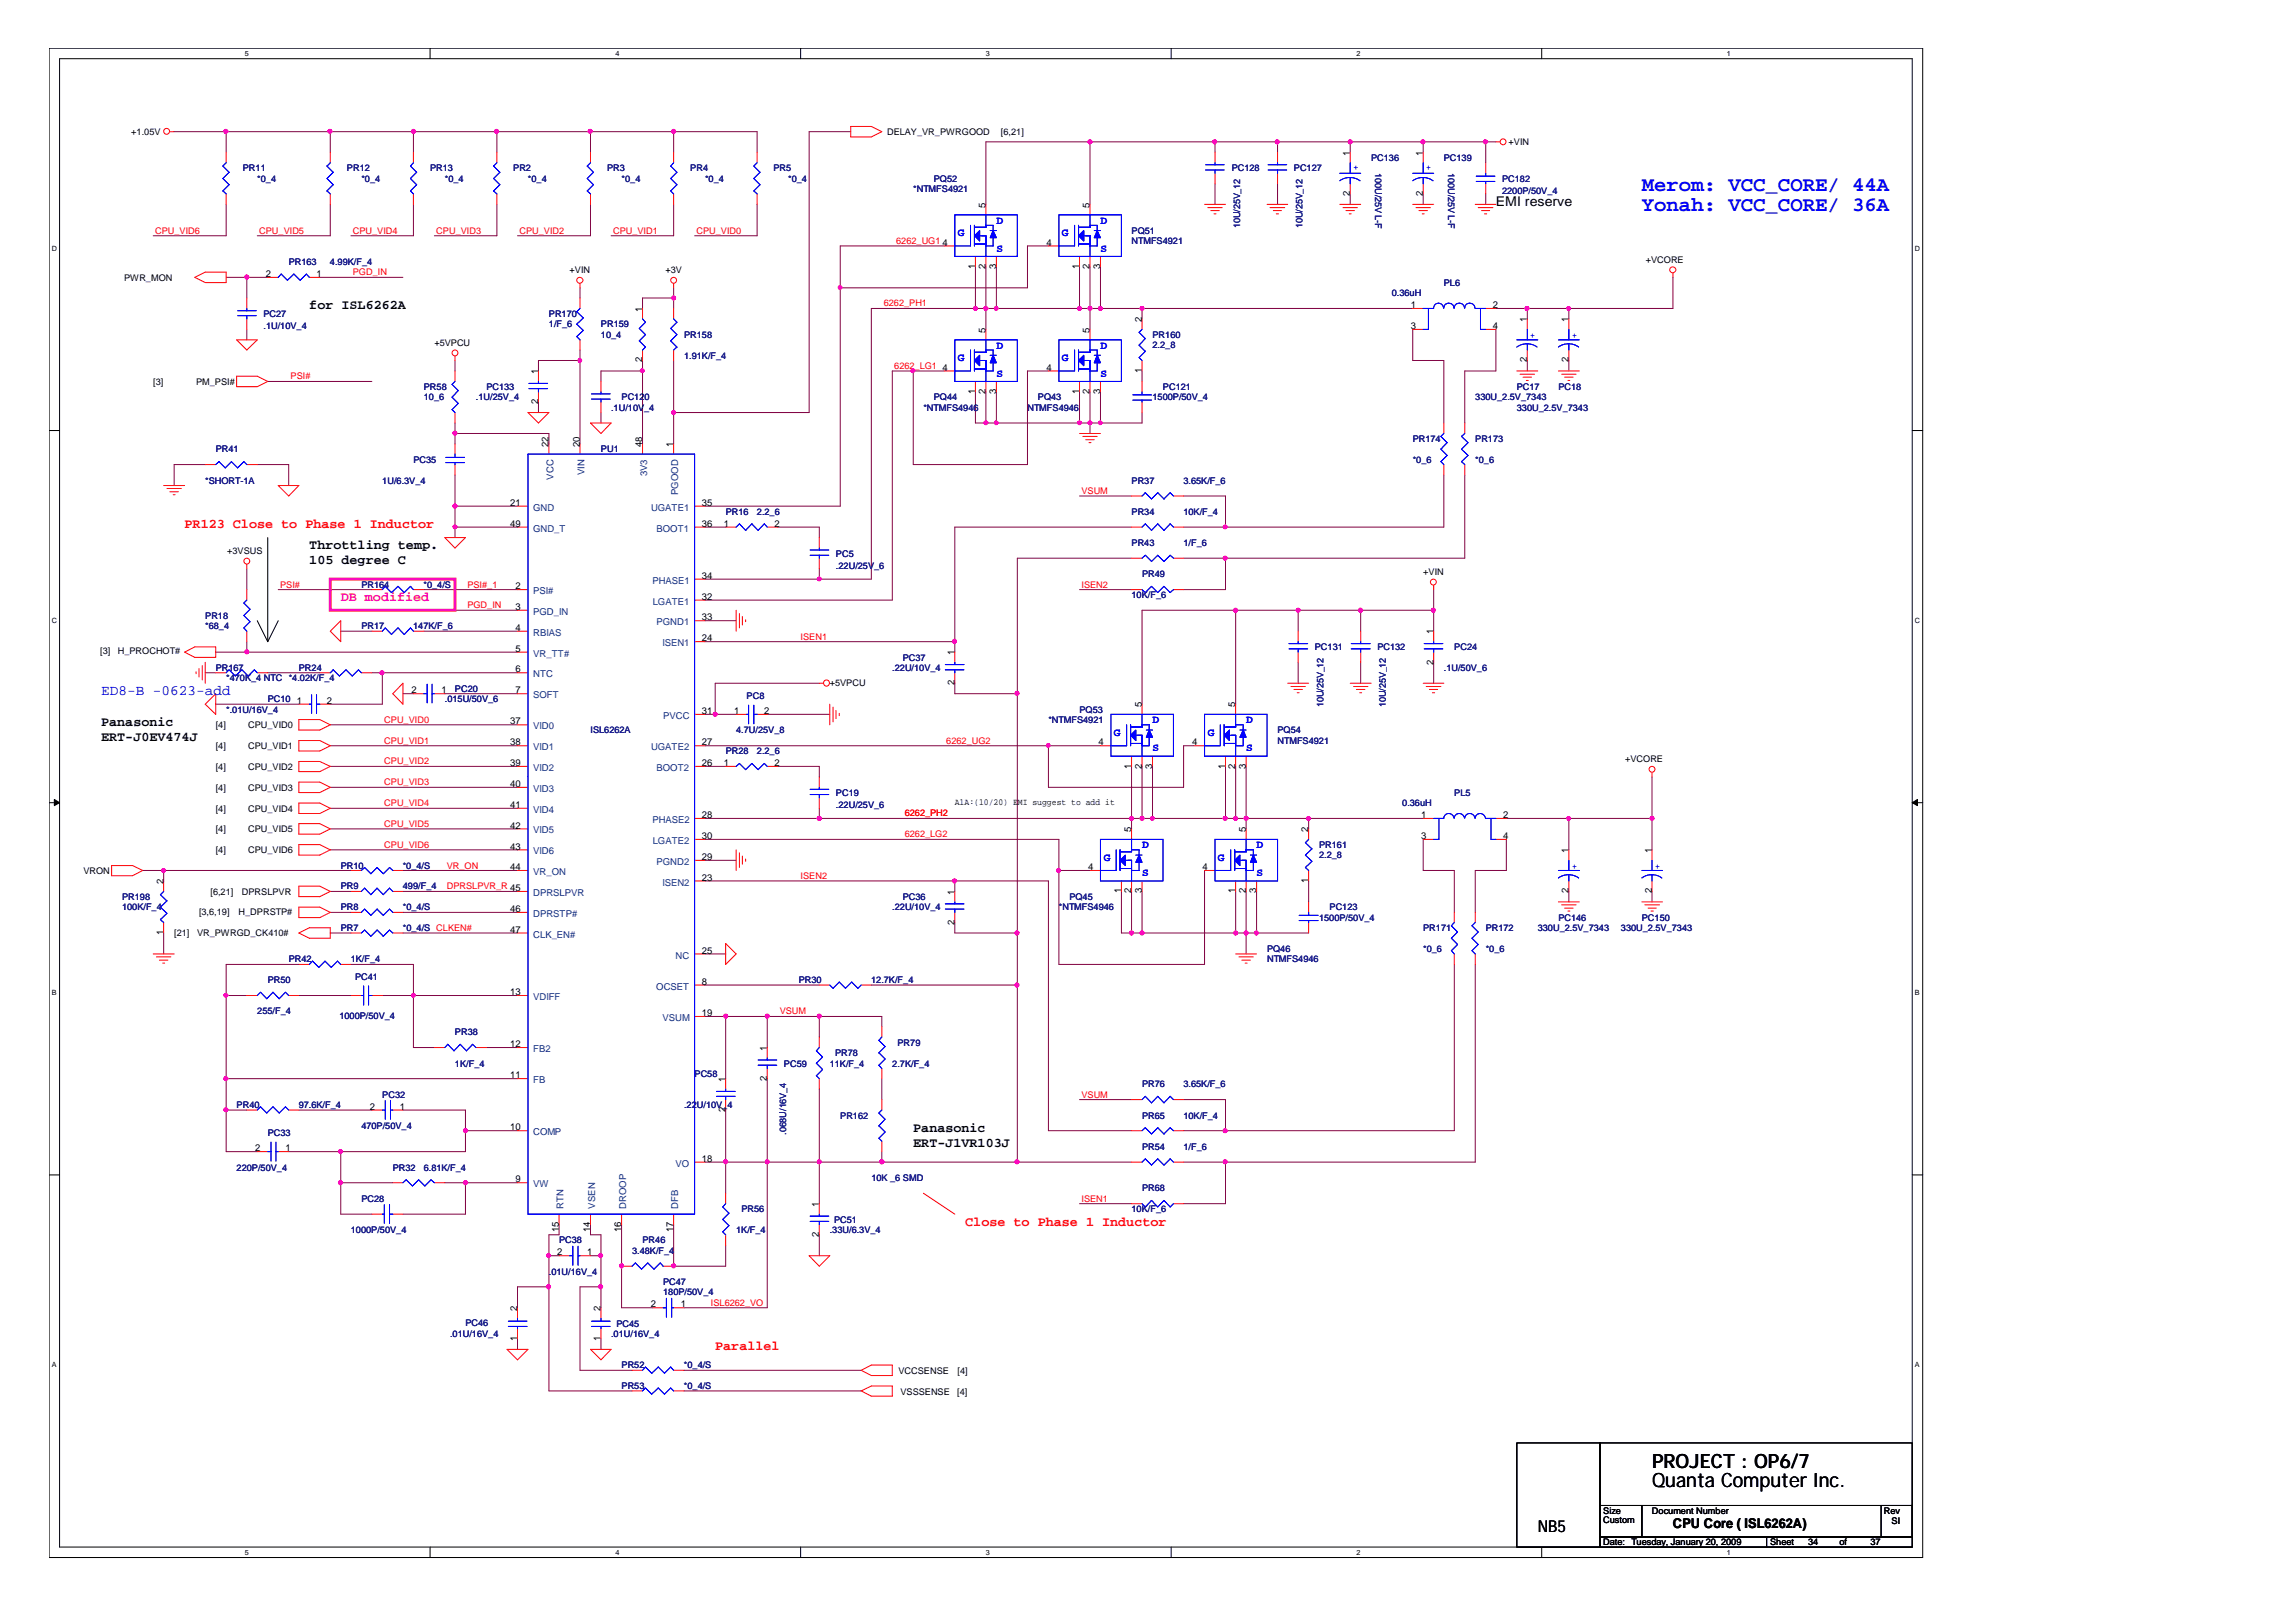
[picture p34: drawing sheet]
<svg xmlns="http://www.w3.org/2000/svg" width="297mm" height="210mm" viewBox="0 0 297 210" stroke-linecap="round" stroke-linejoin="round" font-family="sans-serif">
<defs><g id="words">
<g font-size="2.7" fill="#00f">
<text x="212.3" y="27.3">Yonah: VCC_CORE/ 36A</text>
<text x="212.3" y="24.7">Merom: VCC_CORE/ 44A</text>
</g>
<g font-size="2.5">
<text x="213.7" y="189.8">PROJECT : OP6/7</text>
<text x="213.7" y="192.2">Quanta Computer Inc.</text>
</g>
<text font-size="2.1" x="198.9" y="198.2">NB5</text>
<text font-size="1.9" fill="#00f" x="13.1" y="89.8">ED8-B -0623-add</text>
<g font-size="1.7">
<text x="193.5" y="26.7">EMI reserve</text>
<text x="40" y="40">for ISL6262A</text>
<text x="40" y="71">Throttling temp.</text>
<text x="40" y="73">105 degree C</text>
<text x="13.1" y="93.9">Panasonic</text>
<text x="13.1" y="95.9">ERT-J0EV474J</text>
<text x="118.1" y="146.4">Panasonic</text>
<text x="118.1" y="148.4">ERT-J1VR103J</text>
<text x="216.4" y="197.7">CPU Core ( ISL6262A)</text>
</g>
<g font-size="1.7" fill="#f00">
<text x="23.9" y="68.3">PR123 Close to Phase 1 Inductor</text>
<text x="124.8" y="158.5">Close to Phase 1 Inductor</text>
<text x="92.5" y="174.6">Parallel</text>
</g>
<text font-size="1.7" fill="#ff0080" x="44.1" y="77.7">DB modified</text>
<g font-size="1.4" fill="#00f">
<text x="128.9" y="28.9">D</text>
<text x="142.3" y="28.9">D</text>
<text x="123.9" y="30.5">G</text>
<text x="128.9" y="32.6">S</text>
<text x="137.3" y="30.5">G</text>
<text x="142.3" y="32.6">S</text>
<text x="123.9" y="46.7">G</text>
<text x="128.9" y="45.1">D</text>
<text x="137.3" y="46.7">G</text>
<text x="142.3" y="45.1">D</text>
<text x="128.9" y="48.7">S</text>
<text x="142.3" y="48.7">S</text>
<text x="144.1" y="95.2">G</text>
<text x="149.1" y="93.5">D</text>
<text x="156.2" y="95.2">G</text>
<text x="161.2" y="93.5">D</text>
<text x="149.1" y="97.2">S</text>
<text x="161.2" y="97.2">S</text>
<text x="142.7" y="111.3">G</text>
<text x="147.7" y="109.7">D</text>
<text x="147.7" y="113.3">S</text>
<text x="157.5" y="111.3">G</text>
<text x="162.5" y="109.7">D</text>
<text x="162.5" y="113.3">S</text>
</g>
<g font-size="1.2">
<text x="17" y="17.5">+1.05V</text>
<text x="114.7" y="17.5">DELAY_VR_PWRGOOD</text>
<text x="129.5" y="17.5">[6,21]</text>
<text x="174.6" y="20.1" transform="rotate(-90 174.6 20.1)">1</text>
<text x="184" y="20.1" transform="rotate(-90 184 20.1)">1</text>
<text x="195.1" y="18.8">+VIN</text>
<text x="127.5" y="26.9" transform="rotate(-90 127.5 26.9)">5</text>
<text x="140.9" y="26.9" transform="rotate(-90 140.9 26.9)">5</text>
<text x="174.6" y="25.4" transform="rotate(-90 174.6 25.4)">2</text>
<text x="184" y="25.4" transform="rotate(-90 184 25.4)">2</text>
<text x="34.4" y="35.8">2</text>
<text x="40.9" y="35.8">1</text>
<text x="73.7" y="35.4">+VIN</text>
<text x="86.1" y="35.4">+3V</text>
<text x="121.9" y="31.8">4</text>
<text x="126.1" y="34.8" transform="rotate(-90 126.1 34.8)">1</text>
<text x="127.5" y="34.8" transform="rotate(-90 127.5 34.8)">2</text>
<text x="128.8" y="34.8" transform="rotate(-90 128.8 34.8)">3</text>
<text x="135.3" y="31.8">4</text>
<text x="139.6" y="34.8" transform="rotate(-90 139.6 34.8)">1</text>
<text x="140.9" y="34.8" transform="rotate(-90 140.9 34.8)">2</text>
<text x="142.3" y="34.8" transform="rotate(-90 142.3 34.8)">3</text>
<text x="212.9" y="34">+VCORE</text>
<text x="16" y="36.3">PWR_MON</text>
<text x="83.1" y="40.3" transform="rotate(-90 83.1 40.3)">1</text>
<text x="147.7" y="41.7" transform="rotate(-90 147.7 41.7)">2</text>
<text x="182.5" y="39.8">1</text>
<text x="193.1" y="39.8">2</text>
<text x="197.5" y="41.7" transform="rotate(-90 197.5 41.7)">1</text>
<text x="202.9" y="41.7" transform="rotate(-90 202.9 41.7)">1</text>
<text x="56.2" y="44.8">+5VPCU</text>
<text x="83.1" y="46.9" transform="rotate(-90 83.1 46.9)">2</text>
<text x="121.9" y="47.9">4</text>
<text x="127.5" y="43" transform="rotate(-90 127.5 43)">5</text>
<text x="135.3" y="47.9">4</text>
<text x="140.9" y="43" transform="rotate(-90 140.9 43)">5</text>
<text x="182.5" y="42.6">3</text>
<text x="193.1" y="42.6">4</text>
<text x="197.5" y="46.9" transform="rotate(-90 197.5 46.9)">2</text>
<text x="202.9" y="46.9" transform="rotate(-90 202.9 46.9)">2</text>
<text x="19.8" y="49.8">[3]</text>
<text x="25.4" y="49.8">PM_PSI#</text>
<text x="69.6" y="52.3" transform="rotate(-90 69.6 52.3)">2</text>
<text x="69.6" y="48.4" transform="rotate(-90 69.6 48.4)">1</text>
<text x="126.1" y="50.9" transform="rotate(-90 126.1 50.9)">1</text>
<text x="127.5" y="50.9" transform="rotate(-90 127.5 50.9)">2</text>
<text x="128.8" y="50.9" transform="rotate(-90 128.8 50.9)">3</text>
<text x="139.6" y="50.9" transform="rotate(-90 139.6 50.9)">1</text>
<text x="140.9" y="50.9" transform="rotate(-90 140.9 50.9)">2</text>
<text x="142.3" y="50.9" transform="rotate(-90 142.3 50.9)">3</text>
<text x="147.7" y="48.2" transform="rotate(-90 147.7 48.2)">1</text>
<text x="71" y="57.8" transform="rotate(-90 71 57.8)">22</text>
<text x="75" y="57.8" transform="rotate(-90 75 57.8)">20</text>
<text x="83.1" y="57.8" transform="rotate(-90 83.1 57.8)">48</text>
<text x="87.1" y="57.8" transform="rotate(-90 87.1 57.8)">1</text>
<text x="66" y="65.4">21</text>
<text x="90.8" y="65.4">35</text>
<text x="29.4" y="71.7">+3VSUS</text>
<text x="66" y="68.1">49</text>
<text x="90.8" y="68.1">36</text>
<text x="93.6" y="68.1">1</text>
<text x="100.2" y="68.1">2</text>
<text x="66.7" y="76.2">2</text>
<text x="90.8" y="74.9">34</text>
<text x="90.8" y="77.6">32</text>
<text x="184.1" y="74.4">+VIN</text>
<text x="66.7" y="81.6">4</text>
<text x="66.7" y="78.9">3</text>
<text x="90.8" y="82.9">24</text>
<text x="90.8" y="80.2">33</text>
<text x="185.4" y="82.1" transform="rotate(-90 185.4 82.1)">1</text>
<text x="13" y="84.6">[3]</text>
<text x="15.2" y="84.6">H_PROCHOT#</text>
<text x="53.2" y="89.7">2</text>
<text x="57.1" y="89.7">1</text>
<text x="66.7" y="87">6</text>
<text x="66.7" y="89.7">7</text>
<text x="66.7" y="84.3">5</text>
<text x="107.3" y="88.7">+5VPCU</text>
<text x="123.4" y="88.6" transform="rotate(-90 123.4 88.6)">2</text>
<text x="123.4" y="84.7" transform="rotate(-90 123.4 84.7)">1</text>
<text x="185.4" y="86" transform="rotate(-90 185.4 86)">2</text>
<text x="27.9" y="94.2">[4]</text>
<text x="32.1" y="94.2">CPU_VID0</text>
<text x="38.4" y="91">1</text>
<text x="42.3" y="91">2</text>
<text x="66" y="93.7">37</text>
<text x="90.8" y="92.3">31</text>
<text x="95" y="92.3">1</text>
<text x="98.8" y="92.3">2</text>
<text x="147.7" y="91.5" transform="rotate(-90 147.7 91.5)">5</text>
<text x="159.8" y="91.5" transform="rotate(-90 159.8 91.5)">5</text>
<text x="27.9" y="96.9">[4]</text>
<text x="27.9" y="99.6">[4]</text>
<text x="32.1" y="96.9">CPU_VID1</text>
<text x="32.1" y="99.6">CPU_VID2</text>
<text x="66" y="101.8">40</text>
<text x="66" y="99.1">39</text>
<text x="66" y="96.4">38</text>
<text x="90.8" y="96.4">27</text>
<text x="90.8" y="99.1">26</text>
<text x="93.6" y="99.1">1</text>
<text x="100.2" y="99.1">2</text>
<text x="142.1" y="96.4">4</text>
<text x="146.3" y="99.4" transform="rotate(-90 146.3 99.4)">1</text>
<text x="147.7" y="99.4" transform="rotate(-90 147.7 99.4)">2</text>
<text x="149" y="99.4" transform="rotate(-90 149 99.4)">3</text>
<text x="154.2" y="96.4">4</text>
<text x="158.5" y="99.4" transform="rotate(-90 158.5 99.4)">1</text>
<text x="159.8" y="99.4" transform="rotate(-90 159.8 99.4)">2</text>
<text x="161.1" y="99.4" transform="rotate(-90 161.1 99.4)">3</text>
<text x="210.2" y="98.6">+VCORE</text>
<text x="27.9" y="102.2">[4]</text>
<text x="27.9" y="105">[4]</text>
<text x="27.9" y="107.6">[4]</text>
<text x="32.1" y="102.2">CPU_VID3</text>
<text x="32.1" y="105">CPU_VID4</text>
<text x="32.1" y="107.6">CPU_VID5</text>
<text x="66" y="104.5">41</text>
<text x="66" y="107.2">42</text>
<text x="90.8" y="105.8">28</text>
<text x="123.5" y="104.2">A1A:(10/20) EMI suggest to add it</text>
<text x="146.3" y="107.6" transform="rotate(-90 146.3 107.6)">5</text>
<text x="161.1" y="107.6" transform="rotate(-90 161.1 107.6)">5</text>
<text x="169.2" y="107.6" transform="rotate(-90 169.2 107.6)">2</text>
<text x="183.8" y="105.8">1</text>
<text x="194.4" y="105.8">2</text>
<text x="10.8" y="113">VRON</text>
<text x="27.9" y="110.3">[4]</text>
<text x="32.1" y="110.3">CPU_VID6</text>
<text x="66" y="112.5">44</text>
<text x="66" y="109.9">43</text>
<text x="90.8" y="111.2">29</text>
<text x="90.8" y="113.9">23</text>
<text x="90.8" y="108.5">30</text>
<text x="140.7" y="112.5">4</text>
<text x="155.5" y="112.5">4</text>
<text x="183.8" y="108.5">3</text>
<text x="194.4" y="108.5">4</text>
<text x="202.9" y="110.3" transform="rotate(-90 202.9 110.3)">1</text>
<text x="213.6" y="110.3" transform="rotate(-90 213.6 110.3)">1</text>
<text x="21.1" y="114.4" transform="rotate(-90 21.1 114.4)">2</text>
<text x="25.7" y="118.3">[3,6,19]</text>
<text x="27.2" y="115.7">[6,21]</text>
<text x="30.9" y="118.3">H_DPRSTP#</text>
<text x="31.3" y="115.7">DPRSLPVR</text>
<text x="66" y="118">46</text>
<text x="123.4" y="119.6" transform="rotate(-90 123.4 119.6)">2</text>
<text x="123.4" y="115.7" transform="rotate(-90 123.4 115.7)">1</text>
<text x="145" y="115.5" transform="rotate(-90 145 115.5)">1</text>
<text x="146.3" y="115.5" transform="rotate(-90 146.3 115.5)">2</text>
<text x="147.7" y="115.5" transform="rotate(-90 147.7 115.5)">3</text>
<text x="159.8" y="115.5" transform="rotate(-90 159.8 115.5)">1</text>
<text x="161.1" y="115.5" transform="rotate(-90 161.1 115.5)">2</text>
<text x="162.5" y="115.5" transform="rotate(-90 162.5 115.5)">3</text>
<text x="169.2" y="114.2" transform="rotate(-90 169.2 114.2)">1</text>
<text x="202.9" y="115.5" transform="rotate(-90 202.9 115.5)">2</text>
<text x="213.6" y="115.5" transform="rotate(-90 213.6 115.5)">2</text>
<text x="21.1" y="120.9" transform="rotate(-90 21.1 120.9)">1</text>
<text x="22.5" y="121.1">[21]</text>
<text x="25.5" y="121.1">VR_PWRGD_CK410#</text>
<text x="66" y="120.6">47</text>
<text x="90.8" y="123.3">25</text>
<text x="66" y="128.7">13</text>
<text x="90.8" y="127.4">8</text>
<text x="90.8" y="131.4">19</text>
<text x="66" y="135.4">12</text>
<text x="99.2" y="135.9" transform="rotate(-90 99.2 135.9)">1</text>
<text x="47.8" y="143.5">2</text>
<text x="51.7" y="143.5">1</text>
<text x="66" y="139.5">11</text>
<text x="93.8" y="143.8" transform="rotate(-90 93.8 143.8)">2</text>
<text x="93.8" y="139.9" transform="rotate(-90 93.8 139.9)">1</text>
<text x="99.2" y="139.8" transform="rotate(-90 99.2 139.8)">2</text>
<text x="33" y="148.9">2</text>
<text x="36.9" y="148.9">1</text>
<text x="66" y="146.2">10</text>
<text x="66.7" y="152.9">9</text>
<text x="90.8" y="150.3">18</text>
<text x="72.3" y="159.3" transform="rotate(-90 72.3 159.3)">15</text>
<text x="76.3" y="159.3" transform="rotate(-90 76.3 159.3)">14</text>
<text x="80.3" y="159.3" transform="rotate(-90 80.3 159.3)">16</text>
<text x="87.1" y="159.3" transform="rotate(-90 87.1 159.3)">17</text>
<text x="105.9" y="160" transform="rotate(-90 105.9 160)">2</text>
<text x="105.9" y="156.1" transform="rotate(-90 105.9 156.1)">1</text>
<text x="72.1" y="162.4">2</text>
<text x="75.9" y="162.4">1</text>
<text x="66.9" y="173.5" transform="rotate(-90 66.9 173.5)">1</text>
<text x="66.9" y="169.6" transform="rotate(-90 66.9 169.6)">2</text>
<text x="77.7" y="173.5" transform="rotate(-90 77.7 173.5)">1</text>
<text x="77.7" y="169.6" transform="rotate(-90 77.7 169.6)">2</text>
<text x="84.2" y="169.1">2</text>
<text x="88.1" y="169.1">1</text>
<text x="116.2" y="177.6">VCCSENSE</text>
<text x="123.8" y="177.6">[4]</text>
<text x="116.5" y="180.4">VSSSENSE</text>
<text x="123.8" y="180.4">[4]</text>
<text x="207.3" y="195.8">Size</text>
<text x="207.3" y="197">Custom</text>
<text x="213.7" y="195.8">Document Number</text>
<text x="243.7" y="195.8">Rev</text>
<text x="244.6" y="197.2">SI</text>
<text x="207.3" y="199.9">Date: Tuesday, January 20, 2009</text>
<text x="228.9" y="199.9">Sheet</text>
<text x="233.8" y="199.9">34</text>
<text x="237.9" y="199.9">of</text>
<text x="241.9" y="199.9">37</text>
</g>
<g font-size="1.2" fill="#000080">
<text x="31.4" y="22.2">PR11</text>
<text x="33.3" y="23.5">*0_4</text>
<text x="44.9" y="22.2">PR12</text>
<text x="46.7" y="23.5">*0_4</text>
<text x="55.6" y="22.2">PR13</text>
<text x="57.5" y="23.5">*0_4</text>
<text x="66.4" y="22.2">PR2</text>
<text x="68.3" y="23.5">*0_4</text>
<text x="78.5" y="22.2">PR3</text>
<text x="80.4" y="23.5">*0_4</text>
<text x="89.3" y="22.2">PR4</text>
<text x="91.2" y="23.5">*0_4</text>
<text x="100" y="22.2">PR5</text>
<text x="101.9" y="23.5">*0_4</text>
<text x="120.8" y="23.5">PQ52</text>
<text x="159.3" y="22.2">PC128</text>
<text x="167.3" y="22.2">PC127</text>
<text x="177.3" y="20.8">PC136</text>
<text x="177.8" y="22.4" transform="rotate(90 177.8 22.4)">100U/25V L-F</text>
<text x="186.7" y="20.8">PC139</text>
<text x="187.3" y="22.4" transform="rotate(90 187.3 22.4)">100U/25V L-F</text>
<text x="194.3" y="23.5">PC182</text>
<text x="118.1" y="24.9">*NTMFS4921</text>
<text x="160.4" y="29.5" transform="rotate(-90 160.4 29.5)">10U/25V_12</text>
<text x="168.4" y="29.5" transform="rotate(-90 168.4 29.5)">10U/25V_12</text>
<text x="194.3" y="25.1">2200P/50V_4</text>
<text x="37.3" y="34.3">PR163</text>
<text x="42.7" y="34.3">4.99K/F_4</text>
<text x="146.3" y="30.2">PQ51</text>
<text x="146.3" y="31.6">NTMFS4921</text>
<text x="34.1" y="41">PC27</text>
<text x="71" y="41">PR170</text>
<text x="180" y="38.3">0.36uH</text>
<text x="186.7" y="37">PL6</text>
<text x="34.1" y="42.6">.1U/10V_4</text>
<text x="71" y="42.3">1/F_6</text>
<text x="77.7" y="42.3">PR159</text>
<text x="77.7" y="43.7">10_4</text>
<text x="88.5" y="43.7">PR158</text>
<text x="88.5" y="46.4">1.91K/F_4</text>
<text x="149.1" y="43.7">PR160</text>
<text x="149.1" y="45.1">2.2_8</text>
<text x="54.8" y="50.4">PR58</text>
<text x="54.8" y="51.8">10_6</text>
<text x="61.6" y="51.8">.1U/25V_4</text>
<text x="62.9" y="50.4">PC133</text>
<text x="79" y="53.1">.1U/10V_4</text>
<text x="80.4" y="51.8">PC120</text>
<text x="119.4" y="53.1">*NTMFS4946</text>
<text x="120.8" y="51.8">PQ44</text>
<text x="132.9" y="53.1">NTMFS4946</text>
<text x="134.2" y="51.8">PQ43</text>
<text x="149.1" y="51.8">1500P/50V_4</text>
<text x="150.4" y="50.4">PC121</text>
<text x="190.8" y="51.8">330U_2.5V_7343</text>
<text x="196.2" y="53.1">330U_2.5V_7343</text>
<text x="196.2" y="50.4">PC17</text>
<text x="201.5" y="50.4">PC18</text>
<text x="27.9" y="58.5">PR41</text>
<text x="53.5" y="59.8">PC35</text>
<text x="77.7" y="58.5">PU1</text>
<text x="182.7" y="57.2">PR174</text>
<text x="182.7" y="59.8">*0_6</text>
<text x="190.8" y="57.2">PR173</text>
<text x="190.8" y="59.8">*0_6</text>
<text x="26.5" y="62.5">*SHORT-1A</text>
<text x="49.4" y="62.5">1U/6.3V_4</text>
<text x="146.3" y="62.5">PR37</text>
<text x="153.1" y="62.5">3.65K/F_6</text>
<text x="93.9" y="66.6">PR16</text>
<text x="97.9" y="66.6">2.2_6</text>
<text x="108.1" y="72">PC5</text>
<text x="146.3" y="70.6">PR43</text>
<text x="146.3" y="66.6">PR34</text>
<text x="153.1" y="70.6">1/F_6</text>
<text x="153.1" y="66.6">10K/F_4</text>
<text x="46.7" y="76">PR164</text>
<text x="54.8" y="76">*0_4/S</text>
<text x="108.1" y="73.6">.22U/25V_6</text>
<text x="146.3" y="77.4">10K/F_6</text>
<text x="147.7" y="74.6">PR49</text>
<text x="26.5" y="80">PR18</text>
<text x="26.5" y="81.4">*68_4</text>
<text x="46.7" y="81.4">PR17</text>
<text x="53.4" y="81.4">147K/F_6</text>
<text x="27.9" y="86.8">PR167</text>
<text x="29.3" y="88.1">*470K_4 NTC *4.02K/F_4</text>
<text x="38.7" y="86.8">PR24</text>
<text x="58.8" y="89.5">PC20</text>
<text x="115.4" y="86.8">.22U/10V_4</text>
<text x="116.8" y="85.4">PC37</text>
<text x="170.1" y="84.1">PC131</text>
<text x="178.1" y="84.1">PC132</text>
<text x="186.7" y="86.8">.1U/50V_6</text>
<text x="188.1" y="84.1">PC24</text>
<text x="29.3" y="92.2">*.01U/16V_4</text>
<text x="34.6" y="90.8">PC10</text>
<text x="57.5" y="90.8">.015U/50V_6</text>
<text x="76.4" y="94.8">ISL6262A</text>
<text x="95.2" y="94.8">4.7U/25V_8</text>
<text x="96.6" y="90.4">PC8</text>
<text x="135.6" y="93.5">*NTMFS4921</text>
<text x="139.6" y="92.2">PQ53</text>
<text x="165.2" y="94.8">PQ54</text>
<text x="171.2" y="91.5" transform="rotate(-90 171.2 91.5)">10U/25V_12</text>
<text x="179.2" y="91.5" transform="rotate(-90 179.2 91.5)">10U/25V_12</text>
<text x="93.9" y="97.6">PR28</text>
<text x="97.9" y="97.6">2.2_6</text>
<text x="165.2" y="96.2">NTMFS4921</text>
<text x="108.1" y="102.9">PC19</text>
<text x="108.1" y="104.5">.22U/25V_6</text>
<text x="181.4" y="104.3">0.36uH</text>
<text x="188.1" y="102.9">PL5</text>
<text x="44.1" y="112.4">PR10</text>
<text x="52.1" y="112.4">*0_4/S</text>
<text x="170.6" y="109.7">PR161</text>
<text x="170.6" y="111">2.2_8</text>
<text x="15.8" y="116.4">PR198</text>
<text x="15.8" y="117.7">100K/F_4</text>
<text x="44.1" y="115">PR9</text>
<text x="44.1" y="117.7">PR8</text>
<text x="52.1" y="115">499/F_4</text>
<text x="52.1" y="117.7">*0_4/S</text>
<text x="115.4" y="117.7">.22U/10V_4</text>
<text x="116.8" y="116.4">PC36</text>
<text x="136.9" y="117.7">*NTMFS4946</text>
<text x="138.3" y="116.4">PQ45</text>
<text x="170.6" y="119.1">1500P/50V_4</text>
<text x="172" y="117.7">PC123</text>
<text x="201.5" y="119.1">PC146</text>
<text x="212.3" y="119.1">PC150</text>
<text x="37.3" y="124.5">PR42</text>
<text x="44.1" y="120.4">PR7</text>
<text x="45.4" y="124.5">1K/F_4</text>
<text x="52.1" y="120.4">*0_4/S CLKEN#</text>
<text x="163.9" y="123.1">PQ46</text>
<text x="163.9" y="124.5">NTMFS4946</text>
<text x="184.1" y="120.4">PR171</text>
<text x="184.1" y="123.1">*0_6</text>
<text x="192.2" y="120.4">PR172</text>
<text x="192.2" y="123.1">*0_6</text>
<text x="198.9" y="120.4">330U_2.5V_7343</text>
<text x="209.6" y="120.4">330U_2.5V_7343</text>
<text x="33.3" y="131.2">255/F_4</text>
<text x="34.6" y="127.1">PR50</text>
<text x="43.9" y="131.8">1000P/50V_4</text>
<text x="45.9" y="126.8">PC41</text>
<text x="103.3" y="127.1">PR30</text>
<text x="112.7" y="127.1">12.7K/F_4</text>
<text x="58.8" y="133.9">PR38</text>
<text x="58.8" y="137.9">1K/F_4</text>
<text x="101.4" y="137.9">PC59</text>
<text x="107.3" y="137.9">11K/F_4</text>
<text x="108" y="136.6">PR78</text>
<text x="115.4" y="137.9">2.7K/F_4</text>
<text x="116.1" y="135.2">PR79</text>
<text x="30.6" y="143.3">PR40</text>
<text x="38.6" y="143.3">97.6K/F_4</text>
<text x="49.4" y="142">PC32</text>
<text x="88.5" y="143.3">.22U/10V_4</text>
<text x="89.8" y="139.3">PC58</text>
<text x="147.7" y="140.6">PR76</text>
<text x="153.1" y="140.6">3.65K/F_6</text>
<text x="34.6" y="147">PC33</text>
<text x="46.7" y="146">470P/50V_4</text>
<text x="101.7" y="146.8" transform="rotate(-90 101.7 146.8)">.068U/16V_4</text>
<text x="108.7" y="144.7">PR162</text>
<text x="147.7" y="144.7">PR65</text>
<text x="147.7" y="148.7">PR54</text>
<text x="153.1" y="144.7">10K/F_4</text>
<text x="153.1" y="148.7">1/F_6</text>
<text x="30.6" y="151.4">220P/50V_4</text>
<text x="46.7" y="155.4">PC28</text>
<text x="50.8" y="151.4">PR32</text>
<text x="54.8" y="151.4">6.81K/F_4</text>
<text x="112.7" y="152.8">10K _6 SMD</text>
<text x="147.7" y="154.1">PR68</text>
<text x="45.4" y="159.5">1000P/50V_4</text>
<text x="72.3" y="160.8">PC38</text>
<text x="83.1" y="160.8">PR46</text>
<text x="95.2" y="159.5">1K/F_4</text>
<text x="95.9" y="156.8">PR56</text>
<text x="107.3" y="159.5">.33U/6.3V_4</text>
<text x="107.9" y="158.1">PC51</text>
<text x="146.3" y="156.8">10K/F_6</text>
<text x="71" y="164.9">.01U/16V_4</text>
<text x="81.7" y="162.2">3.48K/F_4</text>
<text x="85.8" y="166.2">PC47</text>
<text x="85.8" y="167.5">180P/50V_4</text>
<text x="58.2" y="172.9">.01U/16V_4</text>
<text x="60.2" y="171.5">PC46</text>
<text x="79" y="172.9">.01U/16V_4</text>
<text x="79.7" y="171.6">PC45</text>
<text x="80.4" y="177">PR52</text>
<text x="80.4" y="179.7">PR53</text>
<text x="88.5" y="177">*0_4/S</text>
<text x="88.5" y="179.7">*0_4/S</text>
</g>
<g font-size="1.2" fill="#00f">
<text x="175" y="22">+</text>
<text x="184.4" y="22">+</text>
<text x="197.9" y="43.7">+</text>
<text x="203.3" y="43.7">+</text>
<text x="203.3" y="112.4">+</text>
<text x="214.1" y="112.4">+</text>
</g>
<g font-size="1.2" fill="#f00">
<text x="20.1" y="30.2">CPU_VID6</text>
<text x="33.5" y="30.2">CPU_VID5</text>
<text x="45.6" y="30.2">CPU_VID4</text>
<text x="45.6" y="35.6">PGD_IN</text>
<text x="56.4" y="30.2">CPU_VID3</text>
<text x="67.2" y="30.2">CPU_VID2</text>
<text x="79.3" y="30.2">CPU_VID1</text>
<text x="90.1" y="30.2">CPU_VID0</text>
<text x="115.9" y="31.6">6262_UG1</text>
<text x="114.3" y="39.6">6262_PH1</text>
<text x="115.7" y="47.7">6262_LG1</text>
<text x="37.6" y="49.1">PSI#</text>
<text x="139.9" y="63.9">VSUM</text>
<text x="36.2" y="76">PSI#</text>
<text x="60.5" y="76">PSI#_1</text>
<text x="139.9" y="76">ISEN2</text>
<text x="60.5" y="78.7">PGD_IN</text>
<text x="103.5" y="82.7">ISEN1</text>
<text x="49.7" y="93.5">CPU_VID0</text>
<text x="49.7" y="96.2">CPU_VID1</text>
<text x="49.7" y="98.9">CPU_VID2</text>
<text x="49.7" y="101.6">CPU_VID3</text>
<text x="122.4" y="96.2">6262_UG2</text>
<text x="49.7" y="104.3">CPU_VID4</text>
<text x="49.7" y="106.9">CPU_VID5</text>
<text x="117" y="105.6">6262_PH2</text>
<text x="49.7" y="109.7">CPU_VID6</text>
<text x="57.8" y="112.3">VR_ON</text>
<text x="103.5" y="113.7">ISEN2</text>
<text x="117" y="108.3">6262_LG2</text>
<text x="57.8" y="115">DPRSLPVR_R 45</text>
<text x="100.8" y="131.2">VSUM</text>
<text x="139.9" y="142">VSUM</text>
<text x="139.9" y="155.4">ISEN1</text>
<text x="91.9" y="168.9">ISL6262_VO</text>
</g>
<g font-size="1.2" fill="#004080">
<text x="71.6" y="62" transform="rotate(-90 71.6 62)">VCC</text>
<text x="75.6" y="61.5" transform="rotate(-90 75.6 61.5)">VIN</text>
<text x="83.7" y="61.6" transform="rotate(-90 83.7 61.6)">3V3</text>
<text x="87.7" y="64.1" transform="rotate(-90 87.7 64.1)">PGOOD</text>
<text x="69" y="66.1">GND</text>
<text x="69" y="68.8">GND_T</text>
<text x="84.2" y="66.1">UGATE1</text>
<text x="84.9" y="68.8">BOOT1</text>
<text x="69" y="76.8">PSI#</text>
<text x="84.4" y="75.5">PHASE1</text>
<text x="69" y="82.2">RBIAS</text>
<text x="69" y="79.5">PGD_IN</text>
<text x="84.4" y="78.2">LGATE1</text>
<text x="84.9" y="80.9">PGND1</text>
<text x="85.7" y="83.6">ISEN1</text>
<text x="69" y="87.6">NTC</text>
<text x="69" y="84.9">VR_TT#</text>
<text x="69" y="94.3">VID0</text>
<text x="69" y="90.3">SOFT</text>
<text x="85.8" y="93">PVCC</text>
<text x="69" y="99.7">VID2</text>
<text x="69" y="97">VID1</text>
<text x="84.2" y="97">UGATE2</text>
<text x="84.9" y="99.7">BOOT2</text>
<text x="69" y="105.1">VID4</text>
<text x="69" y="102.4">VID3</text>
<text x="69" y="107.8">VID5</text>
<text x="84.4" y="106.4">PHASE2</text>
<text x="69" y="113.2">VR_ON</text>
<text x="69" y="110.5">VID6</text>
<text x="84.4" y="109.1">LGATE2</text>
<text x="84.9" y="111.9">PGND2</text>
<text x="69" y="118.6">DPRSTP#</text>
<text x="69" y="115.9">DPRSLPVR</text>
<text x="85.7" y="114.5">ISEN2</text>
<text x="69" y="121.3">CLK_EN#</text>
<text x="87.4" y="124">NC</text>
<text x="69" y="129.3">VDIFF</text>
<text x="84.9" y="128">OCSET</text>
<text x="69" y="136.1">FB2</text>
<text x="85.7" y="132.1">VSUM</text>
<text x="69" y="140.1">FB</text>
<text x="69" y="146.8">COMP</text>
<text x="69" y="153.6">VW</text>
<text x="87.4" y="150.9">VO</text>
<text x="72.9" y="156.4" transform="rotate(-90 72.9 156.4)">RTN</text>
<text x="77" y="156.4" transform="rotate(-90 77 156.4)">VSEN</text>
<text x="81" y="156.4" transform="rotate(-90 81 156.4)">DROOP</text>
<text x="87.7" y="156.4" transform="rotate(-90 87.7 156.4)">DFB</text>
</g>
<g font-size=".9">
<text x="31.7" y="7.3">5</text>
<text x="79.6" y="7.3">4</text>
<text x="127.5" y="7.3">3</text>
<text x="175.4" y="7.3">2</text>
<text x="223.4" y="7.3">1</text>
<text x="6.7" y="32.5">D</text>
<text x="247.6" y="32.5">D</text>
<text x="6.7" y="80.6">C</text>
<text x="247.6" y="80.6">C</text>
<text x="6.7" y="128.7">B</text>
<text x="247.6" y="128.7">B</text>
<text x="6.7" y="176.8">A</text>
<text x="247.6" y="176.8">A</text>
<text x="31.7" y="201.1">5</text>
<text x="79.6" y="201.1">4</text>
<text x="127.5" y="201.1">3</text>
<text x="175.4" y="201.1">2</text>
<text x="223.4" y="201.1">1</text>
</g>
</g></defs>
<g fill="none" stroke="#000" stroke-width=".13">
<path d="M6.3 6.2h242.4v195.2h-242.4zM7.7 7.6h239.6v192.5h-239.6zM55.6 6.2v1.4M103.5 6.2v1.4M151.5 6.2v1.4M199.4 6.2v1.4M6.3 55.7h1.4M247.3 55.7h1.4M34.6 69.5v13.5M33.3 80.3l1.3 2.7M36 80.3l-1.4 2.7M6.3 103.8h1.4"/>
<path d="M247.3 103.8h1.4M6.3 151.9h1.4M247.3 151.9h1.4M196.2 186.6h10.7v13.5h-10.7zM206.9 186.6h40.4v8.1h-40.4zM206.9 194.7h5.4v4.1h-5.4zM206.9 198.8h21.6v1.3h-21.6zM212.3 194.7h35v4.1h-35zM228.5 198.8h18.8v1.3h-18.8zM243.3 194.7h4v4.1h-4zM55.6 200.1v1.3M103.5 200.1v1.3"/>
<path d="M151.5 200.1v1.3M199.4 200.1v1.3"/>
</g>
<g fill="#000" stroke="#000" stroke-width=".13">
<path d="M7 103.4l.7 .4-.7 .4z" fill-rule="evenodd"/>
<path d="M247.3 103.8l.7-.4v.8z" fill-rule="evenodd"/>
</g>
<g fill="none" stroke="#800040" stroke-width=".13">
<path d="M22.5 17h75.4v2.7M29.3 17v2.7M42.7 17v2.7M53.5 17v2.7M64.3 17v2.7M76.4 17v2.7M87.1 17v2.7M110 17h-5.4v36.4h-17.5M141 18.3v8.1M157.1 18.3v1.4M165.2 18.3v1.4M174.6 18.3v1.4"/>
<path d="M184.1 18.3v1.4M192.2 18.3v2.8M193.5 18.3h-66v8.1M29.3 26.4v4.1h-9.5M29.3 35.9h5.3M31.9 35.9v2.6M41.4 35.9h10.7M42.7 26.4v4.1h-9.4M53.5 26.4v4.1h-8.1M64.3 26.4v4.1h-8.1M75 37.2v1.3M76.4 26.4v4.1h-9.5"/>
<path d="M87.1 26.4v4.1h-8.1M87.1 37.2v2.7M87.1 38.5h-4v1.4M97.9 26.4v4.1h-8.1M122.1 31.8h-13.4v33.7h-17.5M126.2 34.5v5.4M127.5 34.5v8.1M128.9 34.5v5.4M135.6 31.8h-2.7v5.4h-24.2M139.6 34.5v5.4M141 34.5v8.1M142.3 34.5v5.4"/>
<path d="M147.7 39.9v1.3M157.1 23.8v2.6M165.2 23.8v2.6M174.6 25.1v1.3M182.7 39.9h-70v35h-21.5M184.1 25.1v1.3M192.2 25.1v1.3M197.5 39.9v1.3M202.9 39.9v1.3M216.4 35.9v4h-22.9M31.9 42.6v1.4M34.6 49.3h13.5"/>
<path d="M58.8 46.6v1.4M58.8 54.7v2.7M58.8 56.1h12.2v1.3M69.6 52v1.4M75 45.3v12.1M75 46.6h-5.4v1.4M77.7 53.4v1.3M83.1 46.6v10.8M83.1 48h-5.4v1.3M87.1 46.6v10.8M118.1 48v12.1h14.8v-12.1h2.7M122.1 48h-6.7v29.6h-24.2"/>
<path d="M126.2 50.7v4h21.5v-1.3M127.5 50.7v4M128.9 50.7v4M139.6 50.7v4M141 50.7v5.4M142.3 50.7v4M147.7 48v1.3M182.7 42.6v4h4v8.1M193.5 42.6v5.4h-4.1v6.7M197.5 46.6v1.4M202.9 46.6v1.4M26.5 60.1h-4v2.7"/>
<path d="M31.9 73.5v2.8M33.3 60.1h4v2.7M36 76.3h12.1M54.8 76.3h12.1M54.8 78.9h12.1M58.8 61.4v8.1M58.8 68.2h8.1M58.8 65.5h8.1M91.2 68.2h2.7M100.6 68.2h5.4v1.3M106 73.5v1.4M139.6 76.3h6.7"/>
<path d="M139.6 64.1h6.7M146.3 68.2h-22.8v16.1M146.3 72.2h-14.7v78.1M153.1 64.1h5.4v4.1M158.5 72.2v4.1h-5.4M159.8 78.9v12.2M167.9 78.9v2.7M176 78.9v2.7M185.4 78.9h-37.7v12.2M185.4 76.3v5.3M186.7 61.4v6.8h-33.6M189.4 61.4v10.8h-36.3"/>
<path d="M26.5 87h1.4M27.9 91.1h10.8M27.9 84.3h39M31.9 83v1.3M34.6 87h6.8M42.7 93.7h24.2M42.7 96.4h24.2M42.7 99.1h24.2M44.1 81.6h4M48.1 87h18.8M49.4 87v4.1h-6.7M52.1 89.7h1.4"/>
<path d="M54.8 81.6h12.1M57.5 89.7h9.4M91.2 96.4h51.1M91.2 99.1h2.7M91.2 92.4h4M91.2 83h32.3M91.2 80.3h4M99.2 92.4h8.1M100.6 99.1h5.4v1.4M106 88.4h-13.5v4M123.5 88.4v1.3h8.1M135.6 96.4v5.4h17.5v-5.4h1.3"/>
<path d="M146.3 99.1v8.1M147.7 99.1v6.7M149.1 99.1v6.7M158.5 99.1v6.7M159.8 99.1v6.7M161.2 99.1v8.1M167.9 85.7v2.7M176 85.7v2.7M185.4 85.7v2.7M18.5 112.6h26.9M21.2 112.6v1.3M42.7 118h2.7"/>
<path d="M42.7 115.3h2.7M42.7 101.8h24.2M42.7 104.5h24.2M42.7 109.9h24.2M42.7 107.2h24.2M52.1 118h14.8M52.1 115.3h14.8M52.1 112.6h14.8M91.2 113.9h44.4v32.3h10.7M91.2 108.6h45.7v16.1h18.9v-12.1M91.2 105.8h92.9M91.2 111.3h4"/>
<path d="M106 104.5v1.3M123.5 113.9v1.4M123.5 119.3v1.4h8.1M136.9 112.6h4.1M145 115.3v5.4h24.2M146.3 115.3v5.4M147.7 115.3v5.4M159.8 115.3v5.4M161.2 115.3v8.1M162.5 115.3v5.4M169.2 105.8v1.4M169.2 113.9v2.7"/>
<path d="M184.1 108.6v4h4v5.4M194.8 108.6v4h-4v5.4M194.8 105.8h18.9M202.9 105.8v4.1M202.9 115.3v1.3M213.7 100.5v9.4M213.7 115.3v1.3M21.2 120.7v2.7M29.3 128.7h2.6M29.3 139.5h37.6M38.7 124.7h-9.4v24.2h4M38.7 128.7h6.7"/>
<path d="M42.7 120.7h2.7M45.4 124.7h8.1v10.8h2.7M49.4 128.7h17.5M52.1 120.7h14.8M62.9 135.5h4M91.2 131.5h22.8v1.3M91.2 123.4h2.7M91.2 127.4h14.8M93.9 131.5v8M99.2 131.5v4M99.2 139.5v29.6h-10.7M106 131.5v2.6"/>
<path d="M112.7 127.4h18.9M114 139.5v2.7M188.1 124.7v21.5h-35M190.8 124.7v25.6h-37.7M29.3 143.6h2.6M38.7 143.6h9.4M44.1 153h6.7M44.1 148.9v8.1h4M52.1 143.6h8.1v5.3h-22.9M57.5 153h9.4M60.2 146.2h6.7M60.2 153v4h-8.1"/>
<path d="M72.3 158.4v1.3h-1.3v20.2h10.7M76.4 158.4v1.3h1.3v9.4M80.4 158.4v10.7h4.1M87.1 158.4v5.4h6.8v-2.7M91.2 150.3h55.1M93.9 143.6v10.7M106 140.9v14.8M106 159.7v2.7M114 148.9v1.4M139.6 155.7h6.7M139.6 142.2h6.7M153.1 142.2h5.4v4"/>
<path d="M158.5 150.3v5.4h-5.4M66.9 173.2v1.3M71 162.4h1.3M71 166.4h-4.1v2.7M76.4 162.4h1.3M77.7 166.4h-2.7v10.8h6.7M77.7 173.2v1.3M88.5 179.9h22.9M88.5 177.2h22.9"/>
</g>
<g fill="#f0f" stroke="#f0f" stroke-width=".13">
<path d="M21 112.4l.1-.1 .2 .1v.4h-.2h-.1z" fill-rule="evenodd"/>
<path d="M135.4 96.2h.2l.2 .1-.1 .3-.1 .1-.2-.1z" fill-rule="evenodd"/>
<path d="M142.1 54.5h.4v.2v.1l-.2 .1-.2-.1z" fill-rule="evenodd"/>
<path d="M74.8 46.4h.2l.2 .1-.1 .3-.1 .1-.2-.1z" fill-rule="evenodd"/>
<path d="M162.3 120.5l.2-.1 .2 .1-.1 .3-.1 .1-.2-.1z" fill-rule="evenodd"/>
<path d="M148.9 105.7l.1-.1 .2 .1v.3l-.2 .1-.1-.1z" fill-rule="evenodd"/>
<path d="M202.7 105.7l.2-.1 .2 .1-.1 .3-.1 .1-.2-.1z" fill-rule="evenodd"/>
<path d="M142.1 39.7l.2-.1 .2 .2v.3h-.2h-.2z" fill-rule="evenodd"/>
<path d="M175.8 78.7h.1l.3 .1-.1 .3-.2 .1-.1-.1z" fill-rule="evenodd"/>
<path d="M175.8 78.7h.1l.3 .1-.1 .3-.2 .1-.1-.1z" fill-rule="evenodd"/>
<path d="M169.1 105.7l.1-.1 .2 .1v.3l-.2 .1-.1-.1z" fill-rule="evenodd"/>
<path d="M142.1 39.7l.2-.1 .2 .2v.3h-.2h-.2z" fill-rule="evenodd"/>
<path d="M108.5 37l.1-.1 .2 .1v.4h-.2h-.1z" fill-rule="evenodd"/>
<path d="M128.7 54.5h.3l.1 .2-.1 .1-.2 .1-.1-.1z" fill-rule="evenodd"/>
<path d="M128.7 39.7l.1-.1 .2 .2v.3h-.2h-.1z" fill-rule="evenodd"/>
<path d="M202.7 39.7l.2-.1 .2 .2-.1 .3h-.1h-.2z" fill-rule="evenodd"/>
<path d="M21 112.4l.1-.1 .2 .1v.4h-.2h-.1z" fill-rule="evenodd"/>
<path d="M135.4 96.2h.2l.2 .1-.1 .3-.1 .1-.2-.1z" fill-rule="evenodd"/>
<path d="M142.1 54.5h.4v.2v.1l-.2 .1-.2-.1z" fill-rule="evenodd"/>
<path d="M74.8 46.4h.2l.2 .1-.1 .3-.1 .1-.2-.1z" fill-rule="evenodd"/>
<path d="M162.3 120.5l.2-.1 .2 .1-.1 .3-.1 .1-.2-.1z" fill-rule="evenodd"/>
<path d="M148.9 105.7l.1-.1 .2 .1v.3l-.2 .1-.1-.1z" fill-rule="evenodd"/>
<path d="M202.7 105.7l.2-.1 .2 .1-.1 .3-.1 .1-.2-.1z" fill-rule="evenodd"/>
<path d="M142.1 39.7l.2-.1 .2 .2v.3h-.2h-.2z" fill-rule="evenodd"/>
<path d="M175.8 78.7h.1l.3 .1-.1 .3-.2 .1-.1-.1z" fill-rule="evenodd"/>
<path d="M175.8 78.7h.1l.3 .1-.1 .3-.2 .1-.1-.1z" fill-rule="evenodd"/>
<path d="M169.1 105.7l.1-.1 .2 .1v.3l-.2 .1-.1-.1z" fill-rule="evenodd"/>
<path d="M142.1 39.7l.2-.1 .2 .2v.3h-.2h-.2z" fill-rule="evenodd"/>
<path d="M108.5 37l.1-.1 .2 .1v.4h-.2h-.1z" fill-rule="evenodd"/>
<path d="M128.7 54.5h.3l.1 .2-.1 .1-.2 .1-.1-.1z" fill-rule="evenodd"/>
<path d="M128.7 39.7l.1-.1 .2 .2v.3h-.2h-.1z" fill-rule="evenodd"/>
<path d="M202.7 39.7l.2-.1 .2 .2-.1 .3h-.1h-.2z" fill-rule="evenodd"/>
<circle cx="49.4" cy="87" r=".26"/>
<circle cx="123.4" cy="113.9" r=".26"/>
<circle cx="106" cy="131.4" r=".26"/>
<circle cx="93.9" cy="131.4" r=".26"/>
<circle cx="93.9" cy="150.3" r=".26"/>
<circle cx="58.8" cy="56" r=".26"/>
<circle cx="158.5" cy="146.2" r=".26"/>
<circle cx="158.5" cy="72.2" r=".26"/>
<circle cx="87.1" cy="38.5" r=".26"/>
<circle cx="158.5" cy="68.1" r=".25"/>
<circle cx="99.2" cy="150.3" r=".26"/>
<circle cx="114" cy="150.3" r=".26"/>
<circle cx="106" cy="150.3" r=".26"/>
<circle cx="87.1" cy="163.7" r=".26"/>
<circle cx="131.5" cy="150.3" r=".26"/>
<circle cx="131.5" cy="127.4" r=".26"/>
<circle cx="131.5" cy="120.7" r=".26"/>
<circle cx="131.5" cy="89.7" r=".26"/>
<circle cx="70.9" cy="166.4" r=".26"/>
<circle cx="77.7" cy="166.4" r=".26"/>
<circle cx="80.4" cy="163.7" r=".26"/>
<circle cx="106" cy="74.9" r=".25"/>
<circle cx="141" cy="54.7" r=".25"/>
<circle cx="161.2" cy="120.7" r=".26"/>
<circle cx="87.1" cy="53.4" r=".26"/>
<circle cx="185.4" cy="78.9" r=".26"/>
<circle cx="147.7" cy="105.8" r=".26"/>
<circle cx="141" cy="39.9" r=".26"/>
<circle cx="83.1" cy="47.9" r=".25"/>
<circle cx="157.1" cy="18.3" r=".26"/>
<circle cx="123.4" cy="82.9" r=".26"/>
<circle cx="106" cy="105.8" r=".26"/>
<circle cx="87.1" cy="17" r=".26"/>
<circle cx="42.7" cy="17" r=".26"/>
<circle cx="64.2" cy="17" r=".26"/>
<circle cx="29.2" cy="17" r=".26"/>
<circle cx="53.5" cy="17" r=".26"/>
<circle cx="92.5" cy="92.4" r=".26"/>
<circle cx="197.5" cy="39.9" r=".26"/>
<circle cx="58.8" cy="68.1" r=".25"/>
<circle cx="167.9" cy="78.9" r=".26"/>
<circle cx="158.5" cy="150.3" r=".26"/>
<circle cx="31.9" cy="84.3" r=".26"/>
<circle cx="31.9" cy="35.8" r=".26"/>
<circle cx="53.5" cy="128.7" r=".25"/>
<circle cx="29.2" cy="143.5" r=".26"/>
<circle cx="44" cy="153" r=".26"/>
<circle cx="44" cy="148.9" r=".25"/>
<circle cx="29.2" cy="128.7" r=".25"/>
<circle cx="60.2" cy="153" r=".26"/>
<circle cx="60.2" cy="146.2" r=".26"/>
<circle cx="77.7" cy="162.4" r=".25"/>
<circle cx="71" cy="162.4" r=".25"/>
<circle cx="58.8" cy="65.5" r=".26"/>
<circle cx="99.2" cy="131.4" r=".26"/>
<circle cx="76.3" cy="17" r=".26"/>
<circle cx="29.2" cy="139.5" r=".26"/>
<circle cx="139.6" cy="39.9" r=".26"/>
<circle cx="147.7" cy="39.9" r=".26"/>
<circle cx="192.1" cy="18.3" r=".26"/>
<circle cx="184" cy="18.3" r=".26"/>
<circle cx="141" cy="18.3" r=".26"/>
<circle cx="126.2" cy="39.9" r=".26"/>
<circle cx="127.5" cy="39.9" r=".26"/>
<circle cx="127.5" cy="54.7" r=".25"/>
<circle cx="139.6" cy="54.7" r=".25"/>
<circle cx="118.1" cy="47.9" r=".25"/>
<circle cx="146.3" cy="105.8" r=".26"/>
<circle cx="146.3" cy="120.7" r=".26"/>
<circle cx="147.7" cy="120.7" r=".26"/>
<circle cx="159.8" cy="120.7" r=".26"/>
<circle cx="136.9" cy="112.6" r=".26"/>
<circle cx="158.5" cy="105.8" r=".26"/>
<circle cx="159.8" cy="105.8" r=".26"/>
<circle cx="161.2" cy="105.8" r=".26"/>
<circle cx="159.8" cy="78.9" r=".26"/>
<circle cx="174.6" cy="18.3" r=".26"/>
<circle cx="165.2" cy="18.3" r=".26"/>
<circle cx="213.7" cy="105.8" r=".26"/>
</g>
<g fill="none" stroke="#f00" stroke-width=".13">
<path d="M22 17h.5M29.3 19.7v1.4M42.7 19.7v1.4M53.5 19.7v1.4M64.3 19.7v1.4M76.4 19.7v1.4M87.1 19.7v1.4M97.9 19.7v1.4M110 16.4h2.7l1.3 .6-1.3 .7h-2.7zM157.1 19.7v1.4M165.2 19.7v1.4M174.6 19.7v1.4"/>
<path d="M184.1 19.7v1.4M193.5 18.3h.5M25.2 35.9l1.3-.7h2.8v1.3h-2.8zM29.3 25.1v1.3M31.9 38.5v1.4M34.6 35.9h1.4M40 35.9h1.4M42.7 25.1v1.3M53.5 25.1v1.3M64.3 25.1v1.3M75 36.7v.5M75 38.5v1.4"/>
<path d="M76.4 25.1v1.3M83.1 39.9v1.3M87.1 25.1v1.3M87.1 36.7v.5M87.1 39.9v1.3M97.9 25.1v1.3M122.1 31.8h1.4M126.2 33.2v1.3M127.5 26.4v1.4M127.5 33.2v1.3M128.9 33.2v1.3M135.6 31.8h1.3"/>
<path d="M139.6 33.2v1.3M141 26.4v1.4M141 33.2v1.3M142.3 33.2v1.3M155.8 26.4h2.7M156.2 26.9h1.9M156.6 27.2h1.1M157 27.7h.3M157.1 22.4v1.4M163.9 26.4h2.6M164.3 26.9h1.9M164.7 27.2h1"/>
<path d="M165.1 27.7h.3M165.2 22.4v1.4M173.3 26.4h2.7M173.7 26.9h1.9M174.1 27.2h1.1M174.5 27.7h.3M174.6 23.8v1.3M182.7 26.4h2.7M182.7 39.9h1.4M183.1 26.9h1.9M183.5 27.2h1.1M183.9 27.7h.3"/>
<path d="M184.1 23.8v1.3M190.8 26.4h2.7M191.2 26.9h1.9M191.6 27.2h1.1M192 27.7h.3M192.2 39.9h1.3M192.2 21.1v1.3M192.2 23.8v1.3M216.4 35.3v.6M30.6 48.7h2.7l1.3 .6-1.3 .7h-2.7zM30.6 44h2.7l-1.4 1.3zM31.9 41.2v1.4"/>
<path d="M58.8 46.1v.5M58.8 48v1.3M58.8 53.4v1.3M58.8 57.4v1.3M68.3 53.4h2.7l-1.4 1.3zM69.6 48v1.3M69.6 50.7v1.3M71 57.4v1.3M75 44v1.3M75 57.4v1.3M76.4 54.7h2.6l-1.3 1.4zM77.7 49.3v1.4"/>
<path d="M77.7 52v1.4M83.1 45.3v1.3M83.1 57.4v1.3M87.1 45.3v1.3M87.1 57.4v1.3M122.1 48h1.4M126.2 49.3v1.4M127.5 42.6v1.4M127.5 49.3v1.4M128.9 49.3v1.4M135.6 48h1.3M139.6 56.1h2.7"/>
<path d="M139.6 49.3v1.4M140 56.4h1.9M140.4 56.9h1.1M140.8 57.2h.3M141 42.6v1.4M141 49.3v1.4M142.3 49.3v1.4M147.7 41.2v1.4M147.7 46.6v1.4M147.7 49.3v1.4M147.7 52v1.4M182.7 42.6h1.4"/>
<path d="M186.7 54.7v1.4M189.4 54.7v1.4M192.2 42.6h1.3M196.2 48h2.7M196.6 48.4h1.9M197 48.8h1.1M197.4 49.2h.3M197.5 41.2v1.4M197.5 45.3v1.3M201.5 48h2.8M202 48.4h1.8M202.4 48.8h1.1"/>
<path d="M202.8 49.2h.2M202.9 41.2v1.4M202.9 45.3v1.3M21.2 62.8h2.7M21.6 63.2h1.9M22 63.6h1.1M22.4 64h.2M26.5 60.1h1.4M31.9 73v.5M31.9 76.3v1.3M31.9 60.1h1.4M36 62.8h2.7l-1.4 1.3z"/>
<path d="M48.1 76.3h1.3M53.5 76.3h1.3M57.5 69.5h2.7l-1.4 1.4zM58.8 60.1v1.3M66.9 68.2h1.4M66.9 76.3h1.4M66.9 78.9h1.4M66.9 65.5h1.4M89.8 68.2h1.4M89.8 65.5h1.4M89.8 74.9h1.4M89.8 77.6h1.4"/>
<path d="M93.9 68.2h1.3M95.2 78.9v2.7M95.6 79.3v1.9M96 79.7v1.1M99.2 68.2h1.4M106 69.5v1.4M106 72.2v1.3M146.3 68.2h1.4M146.3 76.3h1.4M146.3 72.2h1.4M146.3 64.1h1.4M151.8 68.2h1.3"/>
<path d="M151.8 76.3h1.3M151.8 72.2h1.3M151.8 64.1h1.3M185.4 75.7v.6M186.7 60.1v1.3M189.4 60.1v1.3M23.9 84.3l1.3-.6h2.7v1.3h-2.7zM25.4 86.9v.2M25.7 86.5v1.1M26.2 86.1v1.8M26.5 91.1l1.4-1.4v2.7zM26.5 85.7v2.7"/>
<path d="M27.9 87h1.4M31.9 81.6v1.4M33.3 87h1.3M38.7 93.1h2.7l1.3 .6-1.3 .7h-2.7zM38.7 95.8h2.7l1.3 .6-1.3 .7h-2.7zM38.7 98.5h2.7l1.3 .6-1.3 .7h-2.7zM38.7 91.1h1.3M41.4 87h1.3M41.4 91.1h1.3M42.7 81.6l1.4-1.3v2.7zM46.7 87h1.4M48.1 81.6h1.3"/>
<path d="M52.1 88.4v2.7l-1.3-1.4zM53.5 89.7h1.3M53.5 81.6h1.3M56.2 89.7h1.3M66.9 89.7h1.4M66.9 87h1.4M66.9 99.1h1.4M66.9 96.4h1.4M66.9 93.7h1.4M66.9 84.3h1.4M66.9 81.6h1.4M89.8 99.1h1.4"/>
<path d="M89.8 96.4h1.4M89.8 83h1.4M89.8 80.3h1.4M89.8 92.4h1.4M93.9 99.1h1.3M95.2 92.4h1.4M96.4 80.2v.2M97.9 92.4h1.3M99.2 99.1h1.4M106 88.4h.5M107.3 91.1v2.6M107.7 91.5v1.9"/>
<path d="M108.1 91.9v1M108.5 92.3v.3M123.5 84.3v1.4M123.5 87v1.4M142.3 96.4h1.4M146.3 97.8v1.3M147.7 91.1v1.3M147.7 97.8v1.3M149.1 97.8v1.3M154.4 96.4h1.4M158.5 97.8v1.3M159.8 91.1v1.3"/>
<path d="M159.8 97.8v1.3M161.2 97.8v1.3M166.5 88.4h2.7M167 88.8h1.8M167.3 89.2h1.1M167.8 89.6h.2M167.9 81.6v1.4M167.9 84.3v1.4M174.6 88.4h2.7M175 88.8h1.9M175.4 89.2h1.1M175.9 89.6h.2"/>
<path d="M176 81.6v1.4M176 84.3v1.4M184.1 88.4h2.6M184.4 88.8h2M184.9 89.2h1M185.3 89.6h.2M185.4 81.6v1.4M185.4 84.3v1.4M213.7 99.9v.6M14.4 111.9h2.7l1.4 .7-1.4 .7h-2.7zM21.2 113.9v1.4M21.2 119.3v1.4"/>
<path d="M38.7 101.1h2.7l1.3 .7-1.3 .7h-2.7zM38.7 103.9h2.7l1.3 .6-1.3 .7h-2.7zM38.7 106.5h2.7l1.3 .7-1.3 .7h-2.7zM38.7 109.2h2.7l1.3 .7-1.3 .7h-2.7zM38.7 114.6h2.7l1.3 .7-1.3 .7h-2.7zM38.7 117.3h2.7l1.3 .7-1.3 .7h-2.7zM45.4 112.6h1.3M45.4 118h1.3M45.4 115.3h1.3M50.8 112.6h1.3M50.8 118h1.3M50.8 115.3h1.3"/>
<path d="M66.9 104.5h1.4M66.9 101.8h1.4M66.9 107.2h1.4M66.9 112.6h1.4M66.9 109.9h1.4M66.9 118h1.4M66.9 115.3h1.4M89.8 105.8h1.4M89.8 111.3h1.4M89.8 113.9h1.4M89.8 108.6h1.4M95.2 109.9v2.7"/>
<path d="M95.6 110.3v1.9M96 110.7v1.1M96.4 111.1v.3M106 100.5v1.3M106 103.2v1.3M123.5 115.3v1.3M123.5 118v1.3M141 112.6h1.3M145 113.9v1.4M146.3 107.2v1.4M146.3 113.9v1.4M147.7 113.9v1.4"/>
<path d="M155.8 112.6h1.3M159.8 113.9v1.4M161.2 107.2v1.4M161.2 113.9v1.4M162.5 113.9v1.4M169.2 107.2v1.4M169.2 112.6v1.3M169.2 116.6v1.4M169.2 119.3v1.4M184.1 105.8h1.3M184.1 108.6h1.3M188.1 118v1.3"/>
<path d="M190.8 118v1.3M193.5 105.8h1.3M193.5 108.6h1.3M201.5 116.6h2.8M202 117h1.8M202.4 117.4h1.1M202.8 117.8h.2M202.9 109.9v1.4M202.9 113.9v1.4M212.3 116.6h2.7M212.7 117h1.9M213.1 117.4h1.1"/>
<path d="M213.5 117.8h.3M213.7 109.9v1.4M213.7 113.9v1.4M19.8 123.4h2.7M20.2 123.8h1.9M20.6 124.2h1.1M21 124.6h.3M31.9 128.7h1.4M37.3 128.7h1.4M38.7 120.7l1.3-.7h2.7v1.3h-2.7zM38.7 124.7h1.3M44.1 124.7h1.3"/>
<path d="M45.4 120.7h1.3M45.4 128.7h1.3M48.1 128.7h1.3M50.8 120.7h1.3M56.2 135.5h1.3M61.6 135.5h1.3M66.9 120.7h1.4M66.9 139.5h1.4M66.9 128.7h1.4M66.9 135.5h1.4M89.8 123.4h1.4M89.8 127.4h1.4"/>
<path d="M89.8 131.5h1.4M93.9 122l1.3 1.4-1.3 1.3zM93.9 139.5v1.4M99.2 135.5v1.3M99.2 138.2v1.3M106 127.4h1.3M106 134.1v1.4M106 139.5v1.4M111.4 127.4h1.3M114 132.8v1.3M114 138.2v1.3M159.8 123.4h2.7"/>
<path d="M160.2 123.8h1.9M160.6 124.2h1.1M161 124.6h.3M188.1 123.4v1.3M190.8 123.4v1.3M31.9 143.6h1.4M33.3 148.9h1.3M36 148.9h1.3M37.3 143.6h1.4M48.1 157h1.3M48.1 143.6h1.3M50.8 157h1.3"/>
<path d="M50.8 153h1.3M50.8 143.6h1.3M56.2 153h1.3M66.9 146.2h1.4M66.9 153h1.4M72.3 157v1.4M76.4 157v1.4M80.4 157v1.4M87.1 157v1.4M89.8 150.3h1.4M93.9 142.2v1.4M93.9 154.3v1.4"/>
<path d="M93.9 159.7v1.4M106 155.7v1.3M106 158.4v1.3M114 142.2v1.4M114 147.6v1.3M119.4 154.3l4.1 2.7M146.3 150.3h1.4M146.3 146.2h1.4M146.3 142.2h1.4M146.3 155.7h1.4M151.8 150.3h1.3M151.8 146.2h1.3"/>
<path d="M151.8 142.2h1.3M151.8 155.7h1.3M65.6 174.5h2.7l-1.4 1.4zM66.9 169.1v1.4M66.9 171.8v1.4M72.3 162.4h1.4M75 162.4h1.4M76.4 174.5h2.6l-1.3 1.4zM77.7 169.1v1.4M77.7 171.8v1.4M80.4 163.8h1.3M81.7 177.2h1.4"/>
<path d="M81.7 179.9h1.4M84.5 169.1h1.3M85.8 163.8h1.3M87.1 177.2h1.4M87.1 169.1h1.4M87.1 179.9h1.4M104.6 162.4h2.7l-1.3 1.4zM111.4 179.9l1.3-.6h2.7v1.3h-2.7zM111.4 177.2l1.3-.7h2.7v1.4h-2.7z"/>
<circle cx="21.5" cy="17" r=".38"/>
<circle cx="194.4" cy="18.3" r=".38"/>
<circle cx="75" cy="36.2" r=".39"/>
<circle cx="87.1" cy="36.2" r=".38"/>
<circle cx="216.4" cy="34.9" r=".39"/>
<circle cx="58.8" cy="45.6" r=".38"/>
<circle cx="31.9" cy="72.6" r=".38"/>
<circle cx="185.4" cy="75.3" r=".38"/>
<circle cx="106.9" cy="88.3" r=".39"/>
<circle cx="213.7" cy="99.5" r=".38"/>
</g>
<path d="M42.7 74.9h16.1v4h-16.1z" fill="none" stroke="#ff0080" stroke-width=".38"/>
<g fill="none" stroke="#00f" stroke-width=".13">
<path d="M29.3 21.1l-.5 .4 .8 .8-.8 .8 .8 .8-.8 .8 .5 .4M31.9 39.9v.3M36 35.9l.4-.5 .8 .9 .8-.9 .8 .9 .8-.9 .4 .5M42.7 21.1l-.4 .4 .8 .8-.8 .8 .8 .8-.8 .8 .4 .4M53.5 21.1l-.4 .4 .8 .8-.8 .8 .8 .8-.8 .8 .4 .4M64.3 21.1l-.5 .4 .8 .8-.8 .8 .8 .8-.8 .8 .5 .4M75 39.9l-.4 .4 .8 .8-.8 .8 .8 .8-.8 .8 .4 .5M76.4 21.1l-.5 .4 .9 .8-.9 .8 .9 .8-.9 .8 .5 .4M87.1 21.1l-.4 .4 .8 .8-.8 .8 .8 .8-.8 .8 .4 .4M97.9 21.1l-.4 .4 .8 .8-.8 .8 .8 .8-.8 .8 .4 .4M123.5 27.8h8.1v5.4h-8.1zM125.5 29.1v2.7h-2"/>
<path d="M126 31.6h1.5M126 29.1v2.7M126.7 30.5h.8v2.7M127.5 27.8v1.6h-1.5M127.5 29.1h.9v.7M128.1 29.8h.8M128.4 30.7v1.1h-.9M136.9 27.8h8.1v5.4h-8.1zM139 29.1v2.7h-2.1M139.5 29.1v2.7M139.5 31.6h1.5M140.2 30.5h.8v2.7"/>
<path d="M141 27.8v1.6h-1.5M141 29.1h.9v.7M141.5 29.8h.8M141.9 30.7v1.1h-.9M155.9 22h2.4M155.9 21.3h2.4M157.1 21.1v.2M157.1 22v.4M164 22h2.4M164 21.3h2.4M165.2 21.1v.2M165.2 22v.4"/>
<path d="M173.3 23.4a2.25 2.25 0 0 1 2.6 0M173.3 22.4h2.7M174.6 21.1v1.3M174.6 23v.8M182.7 23.4a2.25 2.25 0 0 1 2.6 0M182.7 22.4h2.7M184.1 21.1v1.3M184.1 23v.8M184.1 39.9h1.3M184.7 39.9v2.7h-.6M185.4 39.8a.64 .64 0 0 1 .7-.6 .64 .64 0 0 1 .6 .6M186.7 39.8a.66 .66 0 0 1 .7-.6 .66 .66 0 0 1 .6 .6"/>
<path d="M188.1 39.8a.66 .66 0 0 1 .6-.6 .66 .66 0 0 1 .7 .6M189.4 39.8a.66 .66 0 0 1 .7-.6 .66 .66 0 0 1 .7 .6M190.8 39.9h1.4M190.9 22.8h2.4M190.9 23.5h2.4M191.5 39.9v2.7h.7M192.2 22.4v.4M192.2 23.5v.3M30.7 40.8h2.4M30.7 40.2h2.4M31.9 40.8v.4M57.7 59.2h2.4"/>
<path d="M57.7 59.8h2.4M58.8 49.3l-.3 .4 .8 .8-.8 .9 .8 .8-.8 .8 .3 .4M58.8 58.7v.5M58.8 59.8v.3M68.3 58.7h21.5v98.3h-21.5zM68.4 50.3h2.4M68.4 49.6h2.4M69.6 49.3v.3M69.6 50.3v.4M76.5 51.6h2.4M76.5 50.9h2.4M77.7 50.7v.2"/>
<path d="M77.7 51.6v.4M83.1 41.2l.4 .5-.8 .8 .8 .8-.8 .8 .8 .8-.4 .4M87.1 41.2l.4 .5-.8 .8 .8 .8-.8 .8 .8 .8-.4 .4M123.5 44h8.1v5.3h-8.1zM125.5 45.3v2.7h-2M126 47.7h1.5M126 45.3v2.7M126.7 46.6h.8v2.7M127.5 44v1.6h-1.5M127.5 45.3h.9v.6M128.1 45.9h.8M128.4 46.9v1.1h-.9"/>
<path d="M136.9 44h8.1v5.3h-8.1zM139 45.3v2.7h-2.1M139.5 45.3v2.7M139.5 47.7h1.5M140.2 46.6h.8v2.7M141 44v1.6h-1.5M141 45.3h.9v.6M141.5 45.9h.8M141.9 46.9v1.1h-.9M146.5 51.1h2.4M146.5 51.7h2.4M147.7 50.7v.4"/>
<path d="M147.7 51.7v.3M147.7 42.6l-.4 .4 .8 .8-.8 .8 .8 .8-.8 .8 .4 .4M186.7 56.1l-.3 .3 .8 .8-.8 .9 .8 .8-.8 .8 .3 .4M189.4 56.1l-.4 .3 .9 .8-.9 .9 .9 .8-.9 .8 .4 .4M196.2 44.9a2.25 2.25 0 0 1 2.6 0M196.2 44h2.7M197.5 42.6v1.4M197.5 44.5v.8M201.5 44.9a2.25 2.25 0 0 1 2.7 0M201.5 44h2.8M202.9 42.6v1.4M202.9 44.5v.8"/>
<path d="M27.9 60.1l.4-.4 .8 .8 .8-.8 .8 .8 .8-.8 .4 .4M31.9 77.6l-.4 .4 .8 .8-.8 .8 .8 .8-.8 .8 .4 .4M49.4 76.3l.4-.5 .8 .8 .9-.8 .8 .8 .8-.8 .4 .5M95.2 68.2l.4-.5 .8 .9 .8-.9 .8 .9 .8-.9 .4 .5M104.8 71.8h2.4M104.8 71.1h2.4M106 70.9v.2M106 71.8v.4M147.7 72.2l.4-.4 .8 .8 .8-.8 .8 .8 .8-.8 .5 .4M147.7 68.2l.4-.5 .8 .9 .8-.9 .8 .9 .8-.9 .5 .5M147.7 76.3l.4 .3 .8-.8 .8 .8 .8-.8 .8 .8 .5-.3M147.7 64.1l.4-.4 .8 .8 .8-.8 .8 .8 .8-.8 .5 .4"/>
<path d="M29.3 87l.3-.4 .8 .8 .9-.8 .8 .8 .8-.8 .4 .4M40 91.1h.3M40.3 89.8v2.5M40.9 91.1h.5M40.9 89.8v2.5M42.7 87l.4-.4 .8 .8 .8-.8 .9 .8 .8-.8 .3 .4M49.4 81.6l.4-.4 .8 .9 .9-.9 .8 .9 .8-.9 .4 .4M54.8 89.7h.4M55.2 88.5v2.4M55.9 89.7h.3M55.9 88.5v2.4M95.2 99.1l.4-.4 .8 .8 .8-.8 .8 .8 .8-.8 .4 .4"/>
<path d="M96.6 92.4h.2M96.8 91.2v2.4M97.5 92.4h.4M97.5 91.2v2.4M122.3 86.6h2.4M122.3 86h2.4M123.5 85.7v.3M123.5 86.6v.4M143.7 92.4h8.1v5.4h-8.1zM145.7 93.7v2.7h-2M146.2 96.2h1.5M146.2 93.7v2.7"/>
<path d="M146.9 95.1h.8v2.7M147.7 92.4v1.6h-1.5M147.7 93.7h.9v.7M148.3 94.4h.8M148.6 95.3v1.1h-.9M155.8 92.4h8.1v5.4h-8.1zM157.8 93.7v2.7h-2M158.3 93.7v2.7M158.3 96.2h1.5M159 95.1h.8v2.7M159.8 92.4v1.6h-1.5M159.8 93.7h1v.7"/>
<path d="M160.4 94.4h.8M160.8 95.3v1.1h-1M166.7 83.9h2.4M166.7 83.2h2.4M167.9 83v.2M167.9 83.9v.4M174.8 83.9h2.4M174.8 83.2h2.4M176 83v.2M176 83.9v.4M184.2 83.9h2.4M184.2 83.2h2.4"/>
<path d="M185.4 83v.2M185.4 83.9v.4M21.2 115.3l-.5 .4 .9 .8-.9 .8 .9 .8-.9 .8 .5 .4M46.7 118l.5-.4 .8 .8 .8-.8 .8 .8 .8-.8 .4 .4M46.7 115.3l.5-.4 .8 .8 .8-.8 .8 .8 .8-.8 .4 .4M46.7 112.6l.5-.4 .8 .8 .8-.8 .8 .8 .8-.8 .4 .4M104.8 102.8h2.4M104.8 102.1h2.4M106 101.8v.3M106 102.8v.4M122.3 117.6h2.4M122.3 116.9h2.4"/>
<path d="M123.5 116.6v.3M123.5 117.6v.4M142.3 108.6h8.1v5.3h-8.1zM144.4 109.9v2.7h-2.1M144.9 112.3h1.4M144.9 109.9v2.7M145.5 111.3h.8v2.6M146.3 108.6v1.6h-1.4M146.3 109.9h1v.7M146.9 110.6h.8M147.3 111.5v1.1h-1M157.1 108.6h8.1v5.3h-8.1z"/>
<path d="M159.2 109.9v2.7h-2.1M159.7 109.9v2.7M159.7 112.3h1.5M160.4 111.3h.8v2.6M161.2 108.6v1.6h-1.5M161.2 109.9h.9v.7M161.7 110.6h.8M162.1 111.5v1.1h-.9M168 118.4h2.5M168 119.1h2.5M169.2 118v.4M169.2 119.1v.2"/>
<path d="M169.2 108.6l-.4 .4 .9 .8-.9 .8 .9 .8-.9 .8 .4 .4M185.4 105.8h1.3M186.1 105.8v2.8h-.7M186.7 105.8a.66 .66 0 0 1 .7-.6 .66 .66 0 0 1 .6 .6M188.1 105.8a.66 .66 0 0 1 .6-.6 .66 .66 0 0 1 .7 .6M188.1 119.3l-.4 .4 .8 .8-.8 .8 .8 .8-.8 .9 .4 .4M189.4 105.8a.66 .66 0 0 1 .7-.6 .66 .66 0 0 1 .7 .6M190.8 105.8a.66 .66 0 0 1 .7-.6 .66 .66 0 0 1 .6 .6M190.8 119.3l-.4 .4 .8 .8-.8 .8 .8 .8-.8 .9 .4 .4M192.2 105.8h1.3M192.8 105.8v2.8h.7M201.5 113.6a2.25 2.25 0 0 1 2.7 0"/>
<path d="M201.5 112.6h2.8M202.9 111.3v1.3M202.9 113.1v.8M212.3 113.6a2.18 2.18 0 0 1 2.6 0M212.3 112.6h2.7M213.7 111.3v1.3M213.7 113.1v.8M33.3 128.7l.4-.4 .8 .9 .8-.9 .8 .9 .8-.9 .4 .4M40 124.7l.4-.4 .8 .8 .8-.8 .8 .8 .8-.8 .5 .4M46.7 128.7h.3M46.7 120.7l.5-.4 .8 .8 .8-.8 .8 .8 .8-.8 .4 .4M47 127.5v2.5"/>
<path d="M47.7 128.7h.4M47.7 127.5v2.5M57.5 135.5l.4-.4 .8 .8 .8-.8 .8 .8 .8-.8 .5 .4M98 137.8h2.5M98 137.1h2.5M99.2 136.8v.3M99.2 137.8v.4M106 135.5l-.4 .4 .8 .8-.8 .8 .8 .8-.8 .8 .4 .4M107.3 127.4l.4 .4 .8-.8 .8 .8 .9-.8 .8 .8 .4-.4M114 134.1l-.3 .4 .8 .9-.8 .8 .8 .8-.8 .8 .3 .4M33.3 143.6l.4-.5 .8 .8 .8-.8 .8 .8 .8-.8 .4 .5M34.6 148.9h.5"/>
<path d="M35.1 147.7v2.5M35.7 148.9h.3M35.7 147.7v2.5M49.4 157h.3M49.4 143.6h.4M49.7 155.8v2.4M49.8 142.3v2.5M50.4 157h.4M50.4 155.8v2.4M50.5 143.6h.3M50.5 142.3v2.5M52.1 153l.4-.4 .8 .8 .8-.8 .8 .8 .9-.8 .4 .4"/>
<path d="M92.7 141.8h2.4M92.7 141.2h2.4M93.9 155.7l-.4 .4 .8 .8-.8 .8 .8 .8-.8 .8 .4 .4M93.9 140.9v.3M93.9 141.8v.4M104.8 158h2.4M104.8 157.3h2.4M106 157v.3M106 158v.4M114 143.6l-.3 .3 .8 .9-.8 .8 .8 .8-.8 .8 .3 .4M147.7 142.2l.4-.4 .8 .8 .8-.8 .8 .8 .8-.8 .5 .4M147.7 155.7l.4 .4 .8-.8 .8 .8 .8-.8 .8 .8 .5-.4"/>
<path d="M147.7 146.2l.4-.3 .8 .8 .8-.8 .8 .8 .8-.8 .5 .3M147.7 150.3l.4-.4 .8 .8 .8-.8 .8 .8 .8-.8 .5 .4M65.7 170.9h2.5M65.7 171.5h2.5M66.9 170.5v.4M66.9 171.5v.3M73.7 162.4h.4M74.1 161.2v2.4M74.8 162.4h.2M74.8 161.2v2.4M76.5 170.9h2.4M76.5 171.5h2.4"/>
<path d="M77.7 170.5v.4M77.7 171.5v.3M81.7 163.8l.5-.5 .8 .8 .8-.8 .8 .8 .8-.8 .4 .5M83.1 177.2l.4-.4 .8 .8 .8-.8 .8 .8 .8-.8 .4 .4M83.1 179.9l.4-.4 .8 .8 .8-.8 .8 .8 .8-.8 .4 .4M85.8 169.1h.4M86.2 167.9v2.5M86.9 169.1h.2M86.9 167.9v2.5"/>
</g>
<g fill="#00f" stroke="#00f" stroke-width=".13">
<path d="M158.3 95.1l.7-.7v1.4z" fill-rule="evenodd"/>
<path d="M160.8 94.4l.4 .9h-.8z" fill-rule="evenodd"/>
<path d="M158.3 95.1l.7-.7v1.4z" fill-rule="evenodd"/>
<path d="M160.8 94.4l.4 .9h-.8z" fill-rule="evenodd"/>
<path d="M159.7 111.3l.7-.7v1.3z" fill-rule="evenodd"/>
<path d="M162.1 110.6l.4 .9h-.8z" fill-rule="evenodd"/>
<path d="M159.7 111.3l.7-.7v1.3z" fill-rule="evenodd"/>
<path d="M162.1 110.6l.4 .9h-.8z" fill-rule="evenodd"/>
<path d="M139.5 30.5l.7-.7v1.4z" fill-rule="evenodd"/>
<path d="M141.9 29.8l.4 .9h-.8z" fill-rule="evenodd"/>
<path d="M139.5 30.5l.7-.7v1.4z" fill-rule="evenodd"/>
<path d="M141.9 29.8l.4 .9h-.8z" fill-rule="evenodd"/>
<path d="M139.5 46.6l.7-.7v1.4z" fill-rule="evenodd"/>
<path d="M141.9 45.9l.4 1h-.8z" fill-rule="evenodd"/>
<path d="M139.5 46.6l.7-.7v1.4z" fill-rule="evenodd"/>
<path d="M141.9 45.9l.4 1h-.8z" fill-rule="evenodd"/>
<path d="M145.5 110.6v1.3l-.6-.6z" fill-rule="evenodd"/>
<path d="M147.3 110.6l.4 .9h-.8z" fill-rule="evenodd"/>
<path d="M145.5 110.6v1.3l-.6-.6z" fill-rule="evenodd"/>
<path d="M147.3 110.6l.4 .9h-.8z" fill-rule="evenodd"/>
<path d="M146.2 95.1l.7-.7v1.4z" fill-rule="evenodd"/>
<path d="M148.6 94.4l.5 .9h-.8z" fill-rule="evenodd"/>
<path d="M146.2 95.1l.7-.7v1.4z" fill-rule="evenodd"/>
<path d="M148.6 94.4l.5 .9h-.8z" fill-rule="evenodd"/>
<path d="M126 30.5l.7-.7v1.4z" fill-rule="evenodd"/>
<path d="M128.4 29.8l.5 .9h-.8z" fill-rule="evenodd"/>
<path d="M126 30.5l.7-.7v1.4z" fill-rule="evenodd"/>
<path d="M128.4 29.8l.5 .9h-.8z" fill-rule="evenodd"/>
<path d="M126 46.6l.7-.7v1.4z" fill-rule="evenodd"/>
<path d="M128.4 45.9l.5 1h-.8z" fill-rule="evenodd"/>
<path d="M126 46.6l.7-.7v1.4z" fill-rule="evenodd"/>
<path d="M128.4 45.9l.5 1h-.8z" fill-rule="evenodd"/>
</g>
<use href="#words"/>
</svg>
